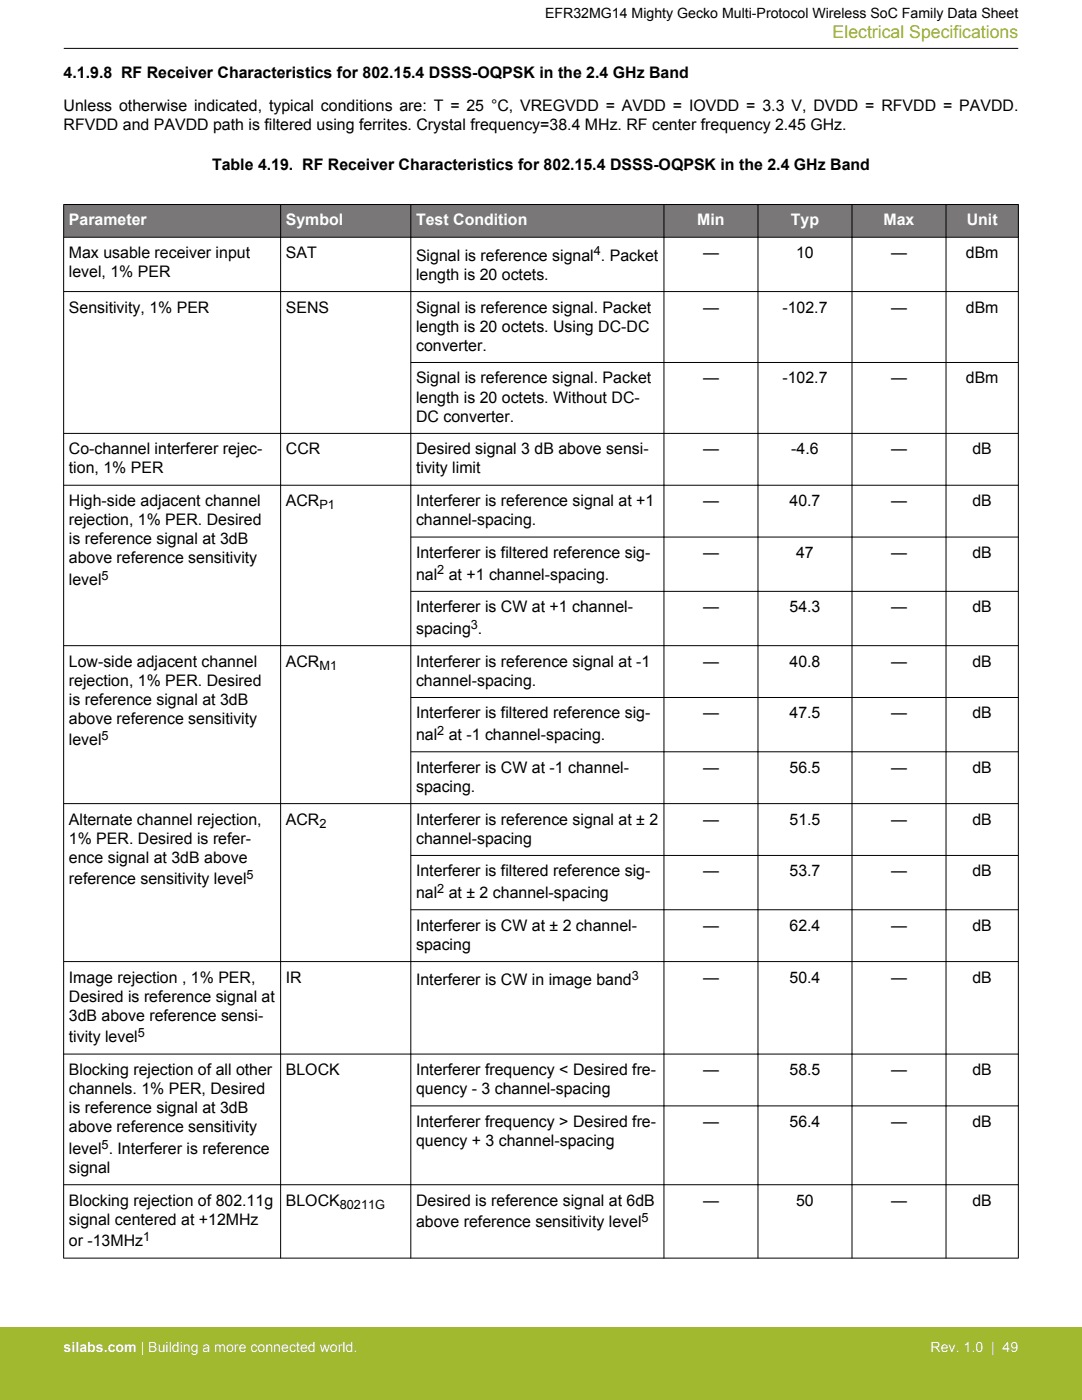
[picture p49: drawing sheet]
<svg xmlns="http://www.w3.org/2000/svg" width="216mm" height="279mm" viewBox="0 0 216 279" stroke-linecap="round" stroke-linejoin="round" font-family="sans-serif">
<defs><g id="words">
<text font-size="3.5" fill="#a1b92e" x="166.1" y="7.5">Electrical Specifications</text>
<g font-size="3.2">
<text x="12.7" y="15.5">4.1.9.8 RF Receiver Characteristics for 802.15.4 DSSS-OQPSK in the 2.4 GHz Band</text>
<text x="12.7" y="22.2">Unless otherwise indicated, typical conditions are: T = 25 °C, VREGVDD = AVDD = IOVDD = 3.3 V, DVDD = RFVDD = PAVDD.</text>
<text x="12.7" y="26">RFVDD and PAVDD path is filtered using ferrites. Crystal frequency=38.4 MHz. RF center frequency 2.45 GHz.</text>
<text x="42.3" y="34">Table 4.19. RF Receiver Characteristics for 802.15.4 DSSS-OQPSK in the 2.4 GHz Band</text>
<text x="13.7" y="51.5">Max usable receiver input</text>
<text x="57" y="51.5">SAT</text>
<text x="83" y="52">Signal is reference signal . Packet</text>
<text x="140.3" y="51.5">—</text>
<text x="158.9" y="51.5">10</text>
<text x="177.8" y="51.5">—</text>
<text x="192.7" y="51.5">dBm</text>
<text x="13.7" y="55.3">level, 1% PER</text>
<text x="83" y="55.8">length is 20 octets.</text>
<text x="13.7" y="62.4">Sensitivity, 1% PER</text>
<text x="57" y="62.4">SENS</text>
<text x="83" y="62.4">Signal is reference signal. Packet</text>
<text x="140.3" y="62.4">—</text>
<text x="156.1" y="62.4">-102.7</text>
<text x="177.8" y="62.4">—</text>
<text x="192.7" y="62.4">dBm</text>
<text x="83" y="66.2">length is 20 octets. Using DC-DC</text>
<text x="83" y="70">converter.</text>
<text x="83" y="76.5">Signal is reference signal. Packet</text>
<text x="140.3" y="76.5">—</text>
<text x="156.1" y="76.5">-102.7</text>
<text x="177.8" y="76.5">—</text>
<text x="192.7" y="76.5">dBm</text>
<text x="83" y="80.3">length is 20 octets. Without DC-</text>
<text x="83" y="84.1">DC converter.</text>
<text x="13.7" y="90.7">Co-channel interferer rejec-</text>
<text x="13.7" y="94.5">tion, 1% PER</text>
<text x="57" y="90.7">CCR</text>
<text x="83" y="90.7">Desired signal 3 dB above sensi-</text>
<text x="83" y="94.5">tivity limit</text>
<text x="140.3" y="90.7">—</text>
<text x="157.9" y="90.7">-4.6</text>
<text x="177.8" y="90.7">—</text>
<text x="194" y="90.7">dB</text>
<text x="13.7" y="101">High-side adjacent channel</text>
<text x="57" y="101">ACR</text>
<text x="83" y="101">Interferer is reference signal at +1</text>
<text x="140.3" y="101">—</text>
<text x="157.5" y="101">40.7</text>
<text x="177.8" y="101">—</text>
<text x="194" y="101">dB</text>
<text x="13.7" y="104.8">rejection, 1% PER. Desired</text>
<text x="83" y="104.8">channel-spacing.</text>
<text x="13.7" y="108.6">is reference signal at 3dB</text>
<text x="13.7" y="112.4">above reference sensitivity</text>
<text x="83" y="111.4">Interferer is filtered reference sig-</text>
<text x="140.3" y="111.4">—</text>
<text x="158.9" y="111.4">47</text>
<text x="177.8" y="111.4">—</text>
<text x="194" y="111.4">dB</text>
<text x="13.7" y="116.8">level</text>
<text x="83" y="115.7">nal</text>
<text x="89.5" y="115.7">at +1 channel-spacing.</text>
<text x="83" y="122.2">Interferer is CW at +1 channel-</text>
<text x="140.3" y="122.2">—</text>
<text x="157.5" y="122.2">54.3</text>
<text x="177.8" y="122.2">—</text>
<text x="194" y="122.2">dB</text>
<text x="83" y="126.5">spacing .</text>
<text x="13.7" y="133">Low-side adjacent channel</text>
<text x="13.7" y="136.8">rejection, 1% PER. Desired</text>
<text x="57" y="133">ACR</text>
<text x="83" y="133">Interferer is reference signal at -1</text>
<text x="83" y="136.8">channel-spacing.</text>
<text x="140.3" y="133">—</text>
<text x="157.5" y="133">40.8</text>
<text x="177.8" y="133">—</text>
<text x="194" y="133">dB</text>
<text x="13.7" y="140.7">is reference signal at 3dB</text>
<text x="83" y="143.4">Interferer is filtered reference sig-</text>
<text x="140.3" y="143.4">—</text>
<text x="157.5" y="143.4">47.5</text>
<text x="177.8" y="143.4">—</text>
<text x="194" y="143.4">dB</text>
<text x="13.7" y="144.5">above reference sensitivity</text>
<text x="13.7" y="148.8">level</text>
<text x="83" y="147.7">nal</text>
<text x="89.5" y="147.7">at -1 channel-spacing.</text>
<text x="83" y="154.2">Interferer is CW at -1 channel-</text>
<text x="140.3" y="154.2">—</text>
<text x="157.5" y="154.2">56.5</text>
<text x="177.8" y="154.2">—</text>
<text x="194" y="154.2">dB</text>
<text x="83" y="158">spacing.</text>
<text x="13.7" y="164.6">Alternate channel rejection,</text>
<text x="57" y="164.6">ACR</text>
<text x="83" y="164.6">Interferer is reference signal at ± 2</text>
<text x="140.3" y="164.6">—</text>
<text x="157.5" y="164.6">51.5</text>
<text x="177.8" y="164.6">—</text>
<text x="194" y="164.6">dB</text>
<text x="13.7" y="168.4">1% PER. Desired is refer-</text>
<text x="13.7" y="172.2">ence signal at 3dB above</text>
<text x="83" y="168.4">channel-spacing</text>
<text x="13.7" y="176.5">reference sensitivity level</text>
<text x="83" y="174.9">Interferer is filtered reference sig-</text>
<text x="83" y="179.2">nal</text>
<text x="89.5" y="179.2">at ± 2 channel-spacing</text>
<text x="140.3" y="174.9">—</text>
<text x="157.5" y="174.9">53.7</text>
<text x="177.8" y="174.9">—</text>
<text x="194" y="174.9">dB</text>
<text x="83" y="185.7">Interferer is CW at ± 2 channel-</text>
<text x="140.3" y="185.7">—</text>
<text x="157.5" y="185.7">62.4</text>
<text x="177.8" y="185.7">—</text>
<text x="194" y="185.7">dB</text>
<text x="83" y="189.6">spacing</text>
<text x="13.7" y="196.1">Image rejection , 1% PER,</text>
<text x="57" y="196.1">IR</text>
<text x="83" y="196.6">Interferer is CW in image band</text>
<text x="140.3" y="196.1">—</text>
<text x="157.5" y="196.1">50.4</text>
<text x="177.8" y="196.1">—</text>
<text x="194" y="196.1">dB</text>
<text x="13.7" y="199.9">Desired is reference signal at</text>
<text x="13.7" y="203.7">3dB above reference sensi-</text>
<text x="13.7" y="208">tivity level</text>
<text x="13.7" y="214.5">Blocking rejection of all other</text>
<text x="57" y="214.5">BLOCK</text>
<text x="83" y="214.5">Interferer frequency &lt; Desired fre-</text>
<text x="140.3" y="214.5">—</text>
<text x="157.5" y="214.5">58.5</text>
<text x="177.8" y="214.5">—</text>
<text x="194" y="214.5">dB</text>
<text x="13.7" y="218.4">channels. 1% PER, Desired</text>
<text x="83" y="218.4">quency - 3 channel-spacing</text>
<text x="13.7" y="222.2">is reference signal at 3dB</text>
<text x="13.7" y="226">above reference sensitivity</text>
<text x="83" y="224.9">Interferer frequency &gt; Desired fre-</text>
<text x="140.3" y="224.9">—</text>
<text x="157.5" y="224.9">56.4</text>
<text x="177.8" y="224.9">—</text>
<text x="194" y="224.9">dB</text>
<text x="13.7" y="230.3">level . Interferer is reference</text>
<text x="83" y="228.7">quency + 3 channel-spacing</text>
<text x="13.7" y="234.1">signal</text>
<text x="13.7" y="240.6">Blocking rejection of 802.11g</text>
<text x="13.7" y="244.4">signal centered at +12MHz</text>
<text x="57" y="240.6">BLOCK</text>
<text x="83" y="240.6">Desired is reference signal at 6dB</text>
<text x="83" y="244.9">above reference sensitivity level</text>
<text x="140.3" y="240.6">—</text>
<text x="158.9" y="240.6">50</text>
<text x="177.8" y="240.6">—</text>
<text x="194" y="240.6">dB</text>
<text x="13.7" y="248.7">or -13MHz</text>
</g>
<g font-size="3.2" fill="#fff">
<text x="13.7" y="45">Parameter</text>
<text x="57" y="45">Symbol</text>
<text x="83" y="45">Test Condition</text>
<text x="139.1" y="45">Min</text>
<text x="157.8" y="45">Typ</text>
<text x="176.3" y="45">Max</text>
<text x="192.9" y="45">Unit</text>
</g>
<text font-size="2.8" x="108.8" y="3.5">EFR32MG14 Mighty Gecko Multi-Protocol Wireless SoC Family Data Sheet</text>
<g font-size="2.8" fill="#fff">
<text x="12.7" y="269.9">silabs.com | Building a more connected world.</text>
<text x="185.7" y="269.9">Rev. 1.0 | 49</text>
</g>
<g font-size="2.5">
<text x="118.5" y="51">4</text>
<text x="63.7" y="101.7">P1</text>
<text x="20.3" y="115.7">5</text>
<text x="87.3" y="114.6">2</text>
<text x="94" y="125.4">3</text>
<text x="63.7" y="133.7">M1</text>
<text x="20.3" y="147.7">5</text>
<text x="87.3" y="146.6">2</text>
<text x="63.7" y="165.2">2</text>
<text x="49.2" y="175.4">5</text>
<text x="87.3" y="178.2">2</text>
<text x="126.1" y="195.5">3</text>
<text x="27.5" y="207">5</text>
<text x="20.3" y="229.2">5</text>
<text x="67.8" y="241.3">80211G</text>
<text x="128" y="243.9">5</text>
<text x="28.6" y="247.7">1</text>
</g>
</g></defs>
<g fill="#797777">
<path d="M12.7 40.8h190.5v6.6h-190.5z" fill-rule="evenodd"/>
<path d="M12.7 40.8h190.5v6.6h-190.5z" fill-rule="evenodd"/>
</g>
<g fill="none" stroke="#000" stroke-width=".2">
<path d="M12.7 9.7h190.5M12.7 40.8h190.5M12.7 47.4h190.5M12.7 58.2h190.5M12.7 40.8v210.3M56 40.8v210.3M82 40.8v210.3M132.5 40.8v210.3M151.2 40.8v210.3M170 40.8v210.3M188.8 40.8v210.3M203.2 40.8v210.3"/>
<path d="M81.9 72.3h121.3M12.7 96.8h190.5M203.2 86.5h-190.5M81.9 107.2h121.3M81.9 118h121.3M81.9 139.2h121.3M203.2 128.9h-190.5M81.9 150h121.3M81.9 170.7h121.3M203.2 160.4h-190.5M81.9 181.6h121.3M203.2 191.9h-190.5"/>
<path d="M12.7 210.4h190.5M81.9 220.7h121.3M203.2 236.4h-190.5M12.7 251.1h190.5"/>
</g>
<path d="M0 264.9h215.9v14.5h-215.9z" fill="#a1b92e"/>
<use href="#words"/>
</svg>
